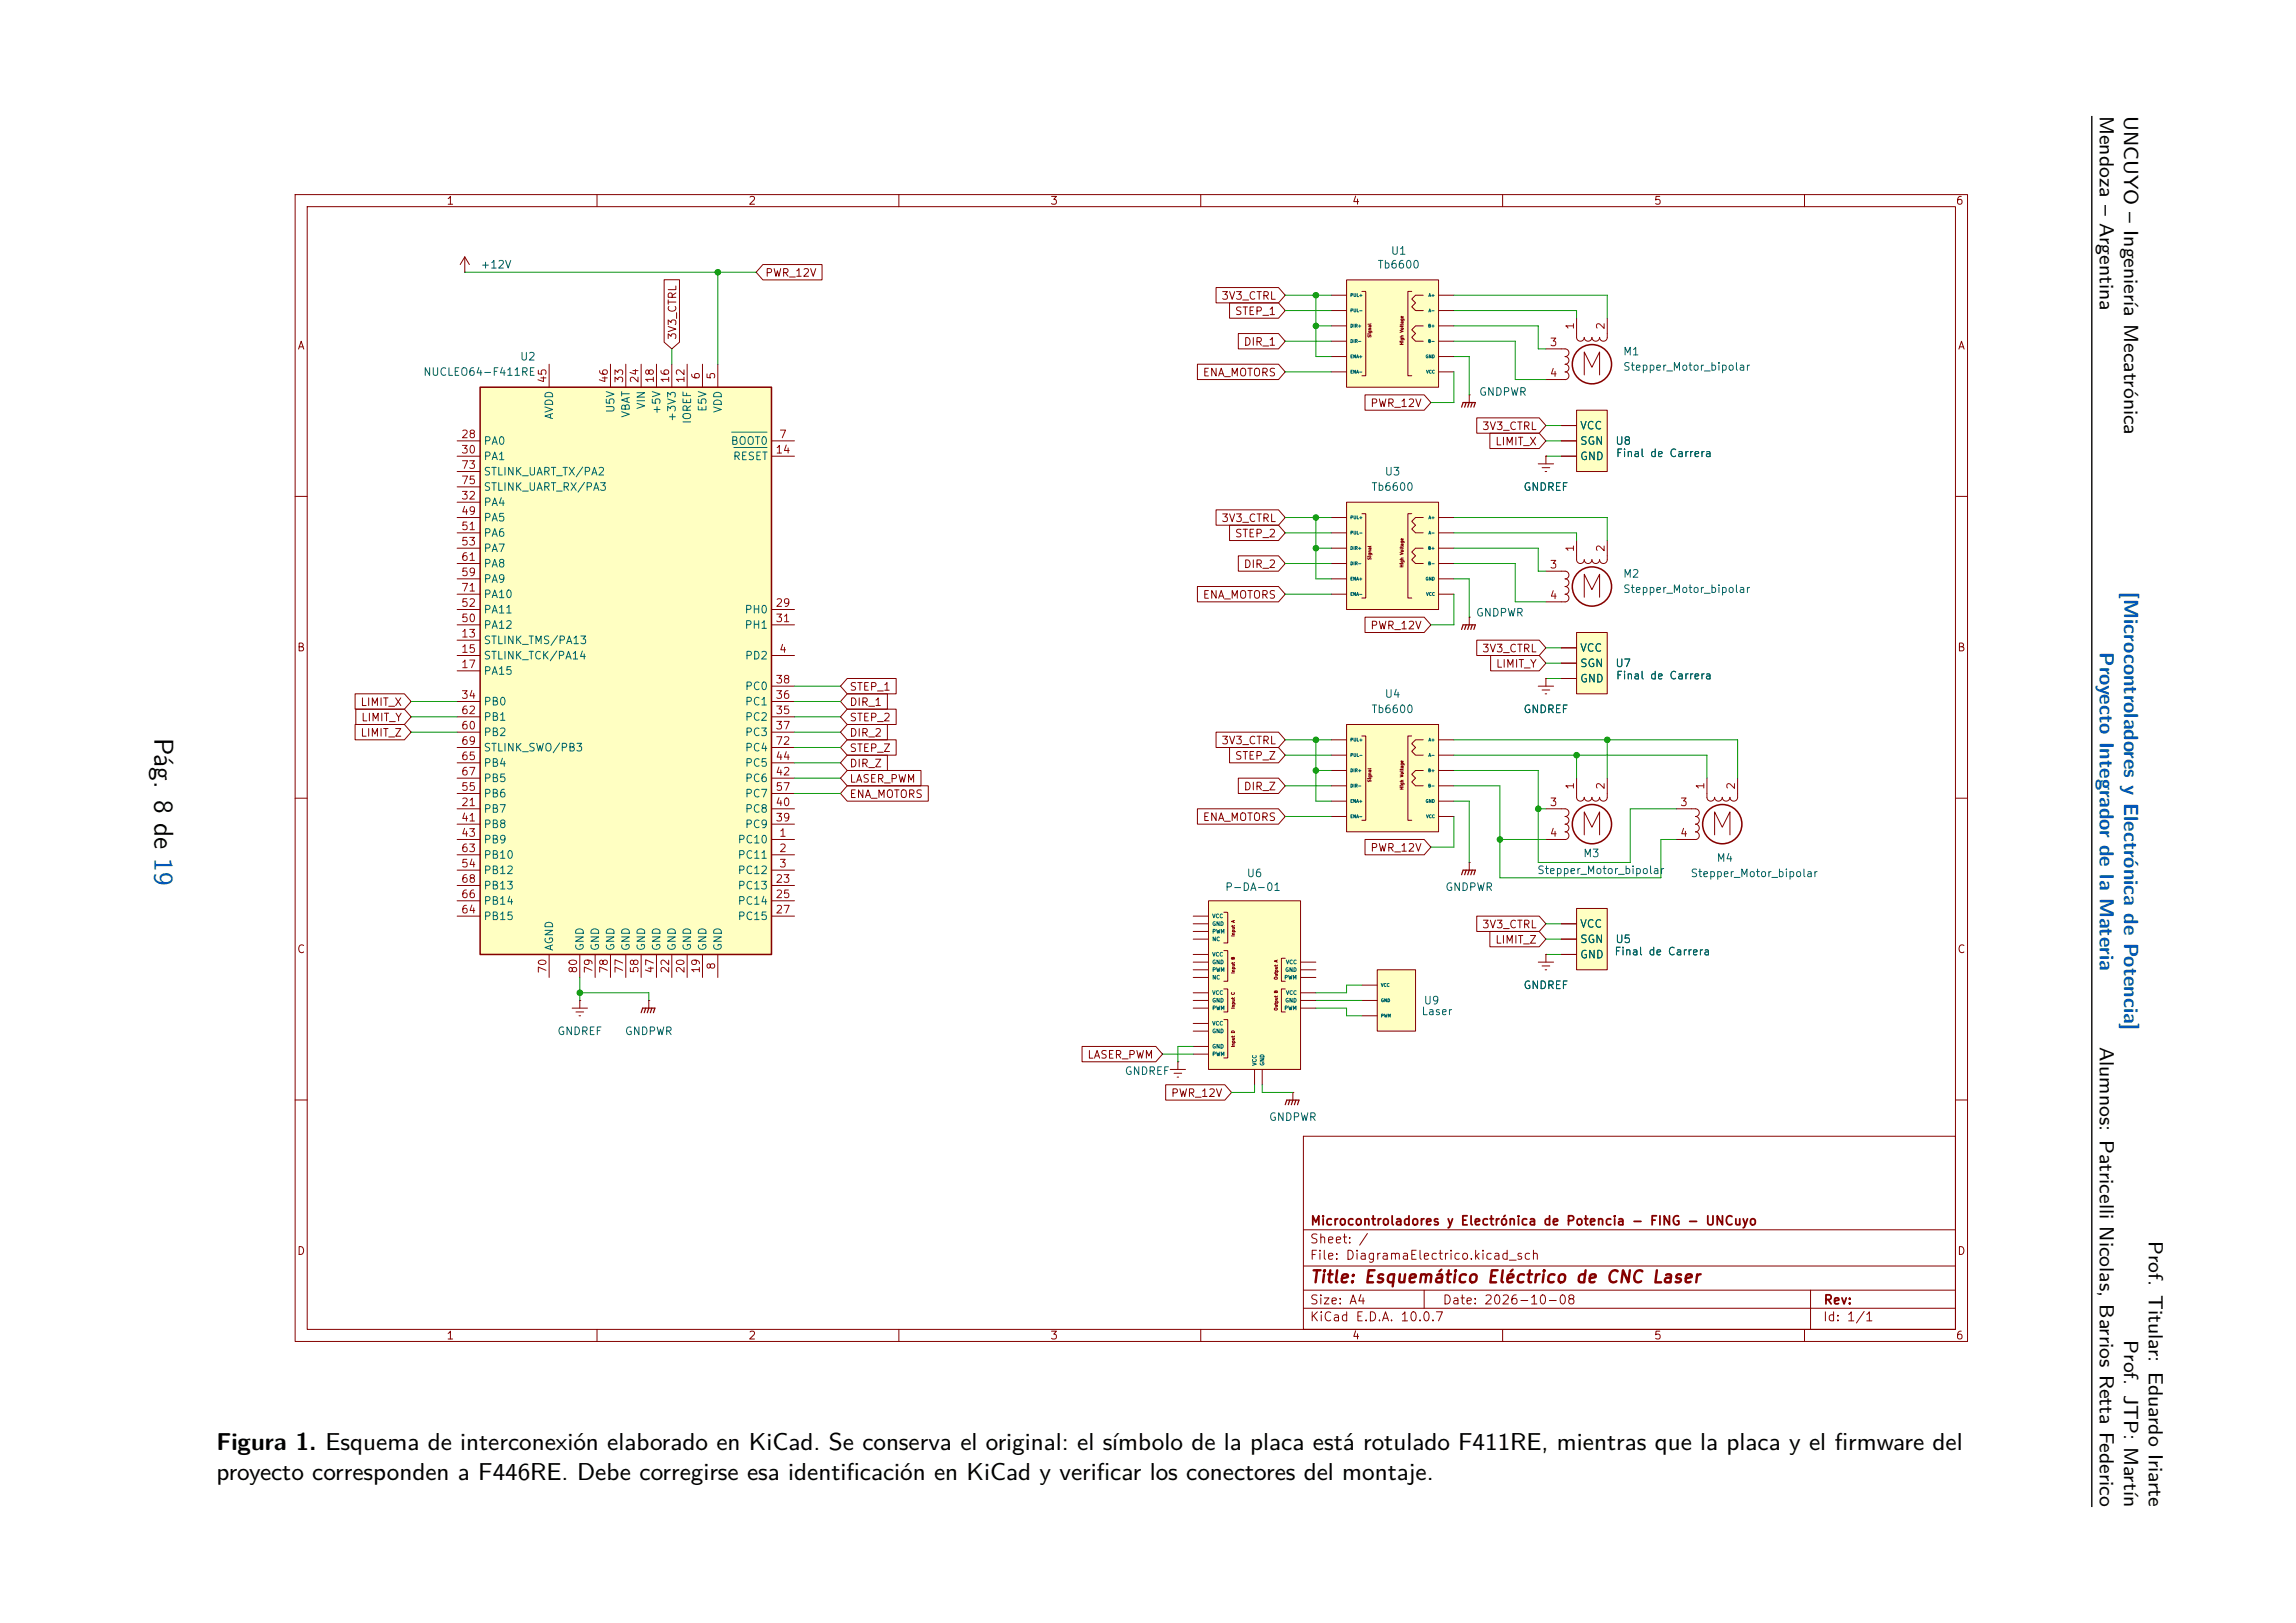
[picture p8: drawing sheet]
<svg xmlns="http://www.w3.org/2000/svg" width="297mm" height="210mm" viewBox="0 0 297 210" stroke-linecap="round" stroke-linejoin="round" font-family="sans-serif">
<defs><g id="words">
<text font-size="3.5" x="20" y="95.4" transform="rotate(90 20 95.4)">Pág. 8 de 19</text>
<g font-size="3.2">
<text x="28" y="187.6">Figura 1. Esquema de interconexión elaborado en KiCad. Se conserva el original: el símbolo de la placa está rotulado F411RE, mientras que la placa y el f</text>
<text x="28" y="191.5">proyecto corresponden a F446RE. Debe corregirse esa identif</text>
<text x="109.5" y="191.5">icación en KiCad y verif</text>
<text x="141.9" y="191.5">icar los conectores del montaje.</text>
<text x="237.3" y="187.6">irmware del</text>
</g>
<g font-size="2.6">
<text x="271.6" y="15" transform="rotate(90 271.6 15)">Mendoza – Argentina</text>
<text x="274.8" y="15" transform="rotate(90 274.8 15)">UNCUYO – Ingeniería Mecatrónica</text>
<text x="271.6" y="135.4" transform="rotate(90 271.6 135.4)">Alumnos: Patricelli Nicolas, Barrios Retta Federico</text>
<text x="277.9" y="160.6" transform="rotate(90 277.9 160.6)">Prof. Titular: Eduardo Iriarte</text>
<text x="274.8" y="173.4" transform="rotate(90 274.8 173.4)">Prof. JTP: Martín</text>
</g>
<g font-size="2.6" fill="#0055b8">
<text x="274.8" y="76.6" transform="rotate(90 274.8 76.6)">[Microcontroladores y Electrónica de Potencia]</text>
<text x="271.6" y="84.4" transform="rotate(90 271.6 84.4)">Proyecto Integrador de la Materia</text>
</g>
<text font-size="1.6" fill="#840000" x="169.4" y="166.4">Title: Esquemático Eléctrico de CNC Laser</text>
<g font-size="1.2" fill="#840000">
<text x="169.3" y="161.2">Sheet: /</text>
<text x="169.4" y="158.8">Microcontroladores y Electrónica de Potencia - FING - UNCuyo</text>
<text x="169.3" y="163.3">File: DiagramaElectrico.kicad_sch</text>
<text x="169.3" y="171.3">KiCad E.D.A. 10.0.7</text>
<text x="169.3" y="169.1">Size: A4</text>
<text x="186.5" y="169.1">Date: 2026-10-08</text>
<text x="235.7" y="171.3">Id: 1/1</text>
<text x="235.8" y="169.1">Rev:</text>
</g>
<g font-size="1" fill="#840000">
<text x="57.7" y="26.7">1</text>
<text x="96.7" y="26.7">2</text>
<text x="135.8" y="26.7">3</text>
<text x="174.8" y="26.7">4</text>
<text x="213.9" y="26.7">5</text>
<text x="252.9" y="26.7">6</text>
<text x="98.9" y="36">PWR_12V</text>
<text x="157.9" y="39">3V3_CTRL</text>
<text x="159.7" y="41">STEP_1</text>
<text x="38.4" y="45.5">A</text>
<text x="87.7" y="44" transform="rotate(-90 87.7 44)">3V3_CTRL</text>
<text x="160.8" y="45">DIR_1</text>
<text x="253.2" y="45.5">A</text>
<text x="155.5" y="48.9">ENA_MOTORS</text>
<text x="177.2" y="52.9">PWR_12V</text>
<text x="191.6" y="55.9">3V3_CTRL</text>
<text x="193.3" y="57.9">LIMIT_X</text>
<text x="157.9" y="67.8">3V3_CTRL</text>
<text x="159.7" y="69.8">STEP_2</text>
<text x="155.5" y="77.7">ENA_MOTORS</text>
<text x="160.8" y="73.7">DIR_2</text>
<text x="177.2" y="81.7">PWR_12V</text>
<text x="38.3" y="84.5">B</text>
<text x="109.8" y="89.6">STEP_1</text>
<text x="191.6" y="84.6">3V3_CTRL</text>
<text x="193.4" y="86.6">LIMIT_Y</text>
<text x="253.1" y="84.5">B</text>
<text x="46.5" y="95.6">LIMIT_Z</text>
<text x="46.5" y="91.6">LIMIT_X</text>
<text x="46.6" y="93.6">LIMIT_Y</text>
<text x="109.8" y="95.6">DIR_2</text>
<text x="109.8" y="91.6">DIR_1</text>
<text x="109.8" y="93.6">STEP_2</text>
<text x="109.8" y="99.5">DIR_Z</text>
<text x="109.8" y="97.5">STEP_Z</text>
<text x="109.8" y="101.5">LASER_PWM</text>
<text x="157.9" y="96.5">3V3_CTRL</text>
<text x="159.7" y="98.5">STEP_Z</text>
<text x="109.8" y="103.5">ENA_MOTORS</text>
<text x="155.5" y="106.5">ENA_MOTORS</text>
<text x="160.8" y="102.5">DIR_Z</text>
<text x="177.2" y="110.4">PWR_12V</text>
<text x="38.3" y="123.6">C</text>
<text x="191.6" y="120.4">3V3_CTRL</text>
<text x="193.3" y="122.3">LIMIT_Z</text>
<text x="253.1" y="123.6">C</text>
<text x="140.6" y="137.2">LASER_PWM</text>
<text x="151.4" y="142.2">PWR_12V</text>
<text x="38.3" y="162.6">D</text>
<text x="253.1" y="162.6">D</text>
<text x="57.7" y="173.6">1</text>
<text x="96.7" y="173.6">2</text>
<text x="135.8" y="173.6">3</text>
<text x="174.8" y="173.6">4</text>
<text x="213.9" y="173.6">5</text>
<text x="252.9" y="173.6">6</text>
</g>
<g font-size="1" fill="#006464">
<text x="62.1" y="35">+12V</text>
<text x="178.1" y="35">Tb6600</text>
<text x="179.8" y="33.2">U1</text>
<text x="67.2" y="46.9">U2</text>
<text x="209.9" y="46.2">M1</text>
<text x="54.7" y="48.9">NUCLEO64-F411RE</text>
<text x="79.7" y="53.5" transform="rotate(-90 79.7 53.5)">U5V</text>
<text x="83.7" y="53" transform="rotate(-90 83.7 53)">VIN</text>
<text x="85.7" y="53.7" transform="rotate(-90 85.7 53.7)">+5V</text>
<text x="91.6" y="53.4" transform="rotate(-90 91.6 53.4)">E5V</text>
<text x="93.6" y="53.5" transform="rotate(-90 93.6 53.5)">VDD</text>
<text x="191.2" y="51.4">GNDPWR</text>
<text x="209.9" y="48.2">Stepper_Motor_bipolar</text>
<text x="62.5" y="57.8">PA0</text>
<text x="62.5" y="59.8">PA1</text>
<text x="71.8" y="54.4" transform="rotate(-90 71.8 54.4)">AVDD</text>
<text x="81.7" y="54.1" transform="rotate(-90 81.7 54.1)">VBAT</text>
<text x="87.7" y="54.6" transform="rotate(-90 87.7 54.6)">+3V3</text>
<text x="89.6" y="54.9" transform="rotate(-90 89.6 54.9)">IOREF</text>
<text x="94.5" y="57.8">BOOT0</text>
<text x="94.7" y="59.8">RESET</text>
<text x="204.3" y="55.8">VCC</text>
<text x="204.3" y="57.8">SGN</text>
<text x="204.3" y="59.8">GND</text>
<text x="208.9" y="57.8">U8</text>
<text x="209" y="59.4">Final de Carrera</text>
<text x="62.5" y="65.7">PA4</text>
<text x="62.5" y="61.8">STLINK_UART_TX/PA2</text>
<text x="62.5" y="63.7">STLINK_UART_RX/PA3</text>
<text x="177.3" y="63.7">Tb6600</text>
<text x="179" y="61.8">U3</text>
<text x="197" y="63.7">GNDREF</text>
<text x="62.5" y="67.7">PA5</text>
<text x="62.5" y="69.7">PA6</text>
<text x="62.5" y="71.7">PA7</text>
<text x="62.5" y="75.6">PA9</text>
<text x="62.5" y="73.7">PA8</text>
<text x="62.5" y="77.6">PA10</text>
<text x="209.9" y="75">M2</text>
<text x="209.9" y="77">Stepper_Motor_bipolar</text>
<text x="62.5" y="83.6">STLINK_TMS/PA13</text>
<text x="62.5" y="81.6">PA12</text>
<text x="62.5" y="79.6">PA11</text>
<text x="96.2" y="79.6">PH0</text>
<text x="96.2" y="81.6">PH1</text>
<text x="190.9" y="80">GNDPWR</text>
<text x="62.5" y="85.6">STLINK_TCK/PA14</text>
<text x="62.5" y="87.6">PA15</text>
<text x="96.3" y="85.6">PD2</text>
<text x="96.3" y="89.5">PC0</text>
<text x="204.3" y="84.6">VCC</text>
<text x="204.3" y="86.6">SGN</text>
<text x="204.3" y="88.5">GND</text>
<text x="208.9" y="86.6">U7</text>
<text x="209" y="88.1">Final de Carrera</text>
<text x="62.5" y="91.5">PB0</text>
<text x="62.5" y="95.5">PB2</text>
<text x="62.5" y="93.5">PB1</text>
<text x="96.3" y="93.5">PC2</text>
<text x="96.3" y="91.5">PC1</text>
<text x="96.3" y="95.5">PC3</text>
<text x="177.3" y="92.5">Tb6600</text>
<text x="179" y="90.5">U4</text>
<text x="197" y="92.5">GNDREF</text>
<text x="62.5" y="99.5">PB4</text>
<text x="62.5" y="101.4">PB5</text>
<text x="62.5" y="97.5">STLINK_SWO/PB3</text>
<text x="96.3" y="101.4">PC6</text>
<text x="96.3" y="99.5">PC5</text>
<text x="96.3" y="97.5">PC4</text>
<text x="62.5" y="105.4">PB7</text>
<text x="62.5" y="107.4">PB8</text>
<text x="62.5" y="103.4">PB6</text>
<text x="96.3" y="107.4">PC9</text>
<text x="96.3" y="105.4">PC8</text>
<text x="96.3" y="103.4">PC7</text>
<text x="62.5" y="109.4">PB9</text>
<text x="62.5" y="113.3">PB12</text>
<text x="62.5" y="111.4">PB10</text>
<text x="95.3" y="109.4">PC10</text>
<text x="95.3" y="111.4">PC11</text>
<text x="95.3" y="113.3">PC12</text>
<text x="161.2" y="113.7">U6</text>
<text x="198.8" y="113.3">Stepper_Motor_bipolar</text>
<text x="204.7" y="111.2">M3</text>
<text x="218.6" y="113.7">Stepper_Motor_bipolar</text>
<text x="222" y="111.8">M4</text>
<text x="62.5" y="119.3">PB15</text>
<text x="62.5" y="117.3">PB14</text>
<text x="62.5" y="115.3">PB13</text>
<text x="95.3" y="115.3">PC13</text>
<text x="95.3" y="117.3">PC14</text>
<text x="95.3" y="119.3">PC15</text>
<text x="158.4" y="115.5">P-DA-01</text>
<text x="186.9" y="115.5">GNDPWR</text>
<text x="71.8" y="123.1" transform="rotate(-90 71.8 123.1)">AGND</text>
<text x="75.8" y="123.1" transform="rotate(-90 75.8 123.1)">GND</text>
<text x="77.7" y="123.1" transform="rotate(-90 77.7 123.1)">GND</text>
<text x="79.7" y="123.1" transform="rotate(-90 79.7 123.1)">GND</text>
<text x="81.7" y="123.1" transform="rotate(-90 81.7 123.1)">GND</text>
<text x="83.7" y="123.1" transform="rotate(-90 83.7 123.1)">GND</text>
<text x="85.7" y="123.1" transform="rotate(-90 85.7 123.1)">GND</text>
<text x="87.7" y="123.1" transform="rotate(-90 87.7 123.1)">GND</text>
<text x="89.6" y="123.1" transform="rotate(-90 89.6 123.1)">GND</text>
<text x="91.6" y="123.1" transform="rotate(-90 91.6 123.1)">GND</text>
<text x="93.6" y="123.1" transform="rotate(-90 93.6 123.1)">GND</text>
<text x="204.3" y="120.3">VCC</text>
<text x="204.3" y="122.3">SGN</text>
<text x="204.3" y="124.3">GND</text>
<text x="208.8" y="123.9">Final de Carrera</text>
<text x="208.9" y="122.3">U5</text>
<text x="183.8" y="131.6">Laser</text>
<text x="184.1" y="130.2">U9</text>
<text x="197" y="128.2">GNDREF</text>
<text x="72" y="134.2">GNDREF</text>
<text x="80.8" y="134.2">GNDPWR</text>
<text x="145.4" y="139.3">GNDREF</text>
<text x="164.1" y="145.3">GNDPWR</text>
</g>
<g font-size="1" fill="#a90000">
<text x="200.4" y="45">3</text>
<text x="203.8" y="42.7" transform="rotate(-90 203.8 42.7)">1</text>
<text x="207.8" y="42.7" transform="rotate(-90 207.8 42.7)">2</text>
<text x="70.9" y="49.7" transform="rotate(-90 70.9 49.7)">45</text>
<text x="78.9" y="49.7" transform="rotate(-90 78.9 49.7)">46</text>
<text x="80.8" y="49.7" transform="rotate(-90 80.8 49.7)">33</text>
<text x="82.8" y="49.7" transform="rotate(-90 82.8 49.7)">24</text>
<text x="84.8" y="49.7" transform="rotate(-90 84.8 49.7)">18</text>
<text x="86.8" y="49.7" transform="rotate(-90 86.8 49.7)">16</text>
<text x="88.8" y="49.7" transform="rotate(-90 88.8 49.7)">12</text>
<text x="90.8" y="49.2" transform="rotate(-90 90.8 49.2)">6</text>
<text x="92.7" y="49.2" transform="rotate(-90 92.7 49.2)">5</text>
<text x="200.4" y="49">4</text>
<text x="59.6" y="56.9">28</text>
<text x="59.6" y="58.9">30</text>
<text x="100.2" y="58.9">14</text>
<text x="100.7" y="56.9">7</text>
<text x="59.6" y="64.9">32</text>
<text x="59.6" y="60.9">73</text>
<text x="59.6" y="62.9">75</text>
<text x="59.6" y="66.9">49</text>
<text x="59.6" y="68.8">51</text>
<text x="59.6" y="70.8">53</text>
<text x="203.8" y="71.5" transform="rotate(-90 203.8 71.5)">1</text>
<text x="207.8" y="71.5" transform="rotate(-90 207.8 71.5)">2</text>
<text x="59.6" y="74.8">59</text>
<text x="59.6" y="72.8">61</text>
<text x="59.6" y="76.8">71</text>
<text x="200.4" y="73.8">3</text>
<text x="200.4" y="77.8">4</text>
<text x="59.6" y="82.7">13</text>
<text x="59.6" y="80.7">50</text>
<text x="59.6" y="78.8">52</text>
<text x="100.2" y="78.8">29</text>
<text x="100.2" y="80.7">31</text>
<text x="59.6" y="84.7">15</text>
<text x="59.6" y="86.7">17</text>
<text x="100.2" y="88.7">38</text>
<text x="100.7" y="84.7">4</text>
<text x="59.6" y="90.7">34</text>
<text x="59.6" y="94.6">60</text>
<text x="59.6" y="92.6">62</text>
<text x="100.2" y="92.6">35</text>
<text x="100.2" y="90.7">36</text>
<text x="100.2" y="94.6">37</text>
<text x="59.6" y="98.6">65</text>
<text x="59.6" y="100.6">67</text>
<text x="59.6" y="96.6">69</text>
<text x="100.2" y="100.6">42</text>
<text x="100.2" y="98.6">44</text>
<text x="100.2" y="96.6">72</text>
<text x="59.6" y="104.5">21</text>
<text x="59.6" y="106.5">41</text>
<text x="59.6" y="102.6">55</text>
<text x="100.2" y="106.5">39</text>
<text x="100.2" y="104.5">40</text>
<text x="100.2" y="102.6">57</text>
<text x="200.4" y="104.5">3</text>
<text x="203.8" y="102.2" transform="rotate(-90 203.8 102.2)">1</text>
<text x="207.8" y="102.2" transform="rotate(-90 207.8 102.2)">2</text>
<text x="217.3" y="104.5">3</text>
<text x="220.7" y="102.2" transform="rotate(-90 220.7 102.2)">1</text>
<text x="224.7" y="102.2" transform="rotate(-90 224.7 102.2)">2</text>
<text x="59.6" y="108.5">43</text>
<text x="59.6" y="112.5">54</text>
<text x="59.6" y="110.5">63</text>
<text x="100.7" y="108.5">1</text>
<text x="100.7" y="110.5">2</text>
<text x="100.7" y="112.5">3</text>
<text x="200.4" y="108.5">4</text>
<text x="217.3" y="108.5">4</text>
<text x="59.6" y="118.4">64</text>
<text x="59.6" y="116.4">66</text>
<text x="59.6" y="114.5">68</text>
<text x="100.2" y="114.5">23</text>
<text x="100.2" y="116.4">25</text>
<text x="100.2" y="118.4">27</text>
<text x="92.7" y="125.6" transform="rotate(-90 92.7 125.6)">8</text>
<text x="70.9" y="126" transform="rotate(-90 70.9 126)">70</text>
<text x="74.9" y="126" transform="rotate(-90 74.9 126)">80</text>
<text x="76.9" y="126" transform="rotate(-90 76.9 126)">79</text>
<text x="78.9" y="126" transform="rotate(-90 78.9 126)">78</text>
<text x="80.8" y="126" transform="rotate(-90 80.8 126)">77</text>
<text x="82.8" y="126" transform="rotate(-90 82.8 126)">58</text>
<text x="84.8" y="126" transform="rotate(-90 84.8 126)">47</text>
<text x="86.8" y="126" transform="rotate(-90 86.8 126)">22</text>
<text x="88.8" y="126" transform="rotate(-90 88.8 126)">20</text>
<text x="90.8" y="126" transform="rotate(-90 90.8 126)">19</text>
</g>
<g font-size=".5" fill="#006464">
<text x="156.8" y="118.9">VCC</text>
<text x="156.8" y="119.9">GND</text>
<text x="156.8" y="120.9">PWM</text>
<text x="156.8" y="121.9">NC</text>
<text x="156.8" y="123.9">VCC</text>
<text x="156.8" y="124.9">GND</text>
<text x="156.8" y="125.9">PWM</text>
<text x="166.2" y="125.9">GND</text>
<text x="166.3" y="124.9">VCC</text>
<text x="156.8" y="126.8">NC</text>
<text x="156.8" y="128.8">VCC</text>
<text x="156.8" y="129.8">GND</text>
<text x="156.8" y="130.8">PWM</text>
<text x="166.1" y="126.8">PWM</text>
<text x="166.1" y="130.8">PWM</text>
<text x="166.2" y="129.8">GND</text>
<text x="166.3" y="128.8">VCC</text>
<text x="156.8" y="132.8">VCC</text>
<text x="156.8" y="133.8">GND</text>
<text x="156.8" y="135.8">GND</text>
<text x="156.8" y="136.8">PWM</text>
<text x="162.7" y="137.9" transform="rotate(-90 162.7 137.9)">VCC</text>
<text x="163.6" y="137.9" transform="rotate(-90 163.6 137.9)">GND</text>
</g>
<g font-size=".4" fill="#006464">
<text x="174.6" y="38.5">PUL+</text>
<text x="174.6" y="40.5">PUL-</text>
<text x="184.7" y="38.5">A+</text>
<text x="184.7" y="40.5">A-</text>
<text x="174.6" y="42.5">DIR+</text>
<text x="174.6" y="44.4">DIR-</text>
<text x="174.6" y="46.4">ENA+</text>
<text x="184.4" y="46.4">GND</text>
<text x="184.7" y="42.5">B+</text>
<text x="184.7" y="44.4">B-</text>
<text x="174.6" y="48.4">ENA-</text>
<text x="184.4" y="48.4">VCC</text>
<text x="174.6" y="67.3">PUL+</text>
<text x="174.6" y="69.2">PUL-</text>
<text x="174.6" y="71.2">DIR+</text>
<text x="184.7" y="71.2">B+</text>
<text x="184.7" y="67.3">A+</text>
<text x="184.7" y="69.2">A-</text>
<text x="174.6" y="73.2">DIR-</text>
<text x="174.6" y="75.2">ENA+</text>
<text x="174.6" y="77.2">ENA-</text>
<text x="184.4" y="75.2">GND</text>
<text x="184.4" y="77.2">VCC</text>
<text x="184.7" y="73.2">B-</text>
<text x="174.6" y="96">PUL+</text>
<text x="174.6" y="98">PUL-</text>
<text x="174.6" y="100">DIR+</text>
<text x="174.6" y="102">DIR-</text>
<text x="184.7" y="100">B+</text>
<text x="184.7" y="102">B-</text>
<text x="184.7" y="96">A+</text>
<text x="184.7" y="98">A-</text>
<text x="174.6" y="104">ENA+</text>
<text x="174.6" y="105.9">ENA-</text>
<text x="184.4" y="104">GND</text>
<text x="184.4" y="105.9">VCC</text>
<text x="178.6" y="127.8">VCC</text>
<text x="178.6" y="129.7">GND</text>
<text x="178.6" y="131.7">PWM</text>
</g>
<g font-size=".4" fill="#840000">
<text x="177.5" y="43.7" transform="rotate(-90 177.5 43.7)">Signal</text>
<text x="181.6" y="44.7" transform="rotate(-90 181.6 44.7)">High Voltage</text>
<text x="177.5" y="72.5" transform="rotate(-90 177.5 72.5)">Signal</text>
<text x="181.6" y="73.5" transform="rotate(-90 181.6 73.5)">High Voltage</text>
<text x="177.5" y="101.3" transform="rotate(-90 177.5 101.3)">Signal</text>
<text x="181.6" y="102.2" transform="rotate(-90 181.6 102.2)">High Voltage</text>
<text x="159.8" y="121.2" transform="rotate(-90 159.8 121.2)">Input A</text>
<text x="159.8" y="130.6" transform="rotate(-90 159.8 130.6)">Input C</text>
<text x="159.8" y="126" transform="rotate(-90 159.8 126)">Input B</text>
<text x="165.4" y="130.8" transform="rotate(-90 165.4 130.8)">Output B</text>
<text x="165.4" y="126.8" transform="rotate(-90 165.4 126.8)">Output A</text>
<text x="159.8" y="135.5" transform="rotate(-90 159.8 135.5)">Input D</text>
</g>
</g></defs>
<path d="M270.6 15v180" fill="none" stroke="#000" stroke-width=".18"/>
<g fill="none" stroke="#840000" stroke-width=".13">
<path d="M38.2 25.2h216.3v148.4h-216.3zM39.7 26.7h213.2v145.3h-213.2zM77.2 25.2v1.5M116.3 25.2v1.5M155.3 25.2v1.5M194.4 25.2v1.5M233.4 25.2v1.5M38.2 64.2h1.5M252.9 64.2h1.6M38.2 103.3h1.5M252.9 103.3h1.6M38.2 142.3h1.5"/>
<path d="M168.6 147h84.3v25h-84.3zM168.6 159.1h84.3M252.9 142.3h1.6M77.2 172v1.6M116.3 172v1.6M155.3 172v1.6M168.6 169.3h84.3M168.6 166.9h84.3M168.6 163.8h84.3M184.2 166.9v2.4M194.4 172v1.6M233.4 172v1.6"/>
<path d="M234.2 166.9v5.1"/>
</g>
<path d="M174.2 65h11.9v13.9h-11.9z" fill="#ffffc2"/>
<g fill="none" stroke="#840000" stroke-width=".13">
<path d="M60.1 35.2h.1M60.1 33.2l-.6 1M60.1 33.2l.6 1M60.1 33.2v2M172.2 67h2M172.2 68.9h2M172.2 70.9h2M172.2 72.9h2M172.2 74.9h2M172.2 76.9h2M174.2 65h11.9v13.9h-11.9zM176.2 66.5h.5v10.9h-.5"/>
<path d="M182.6 66.5h-.5v10.9h.5M184.1 67h-1l-.5 .5 .5 .5-.5 .5 .5 .4h1M184.1 70.9h-1l-.5 .5 .5 .5-.5 .5 .5 .5h1M186.1 67h2M186.1 68.9h2M186.1 70.9h2M186.1 72.9h2M186.1 74.9h2M186.1 76.9h2M199 88.8h2M199.5 89.3h1M199.9 89.8h.2"/>
<path d="M200 87.8h.1M200 87.8v1"/>
</g>
<path d="M203.9 81.8h4v8h-4z" fill="#ffffc2"/>
<path d="M190.1 79.9h.1M190.1 79.9v.9M200 73.9h2.5a.5 .5 0 0 1 .4 .5 .5 .5 0 0 1-.4 .5 .5 .5 0 0 1 .4 .5 .5 .5 0 0 1-.4 .5 .5 .5 0 0 1 .4 .5 .5 .5 0 0 1-.4 .5M202.5 76.9a.5 .5 0 0 1 .4 .5 .5 .5 0 0 1-.4 .5h-2.5M203.9 69.9v2.5a.5 .5 0 0 0 .5 .5 .5 .5 0 0 0 .5-.5 .5 .5 0 0 0 .5 .5 .5 .5 0 0 0 .5-.5 .5 .5 0 0 0 .5 .5 .5 .5 0 0 0 .5-.5 .5 .5 0 0 0 .5 .5 .5 .5 0 0 0 .5-.5v-2.5M204.9 77.3v-3l1 2 1-2v3M202 83.8h1.9M202 85.8h1.9M202 87.8h1.9M203.9 81.8h4v8h-4zM190.1 111.6h.1M190.1 111.6v1" fill="none" stroke="#840000" stroke-width=".13"/>
<path d="M189.1 81.4l.2-.6h1.5l-.2 .6M189.7 80.8l-.2 .6M190.1 80.8l-.2 .6M190.5 80.8l-.2 .6M189.1 113.2l.2-.6h1.5l-.2 .6M189.7 112.6l-.2 .6M190.1 112.6l-.2 .6M190.5 112.6l-.2 .6" fill="none" stroke="#840000" stroke-width=".16"/>
<circle cx="205.9" cy="75.9" r="2.54" fill="none" stroke="#840000" stroke-width=".2"/>
<path d="M203.9 117.5h4v8h-4z" fill="#ffffc2"/>
<g fill="none" stroke="#840000" stroke-width=".13">
<path d="M200 104.7h2.5a.5 .5 0 0 1 .4 .5 .5 .5 0 0 1-.4 .5 .5 .5 0 0 1 .4 .4 .5 .5 0 0 1-.4 .5M202 119.5h1.9M202.5 106.6a.5 .5 0 0 1 .4 .5 .5 .5 0 0 1-.4 .5 .5 .5 0 0 1 .4 .5 .5 .5 0 0 1-.4 .5h-2.5M203.9 117.5h4v8h-4zM203.9 100.7v2.5a.5 .5 0 0 0 .5 .5 .5 .5 0 0 0 .5-.5 .5 .5 0 0 0 .5 .5 .5 .5 0 0 0 .5-.5 .5 .5 0 0 0 .5 .5 .5 .5 0 0 0 .5-.5 .5 .5 0 0 0 .5 .5 .5 .5 0 0 0 .5-.5v-2.5M204.9 108v-3l1 2 1-2v3M199 124.5h2M199.5 125h1M199.9 125.5h.2M200 123.5h.1M200 123.5v1M202 121.5h1.9"/>
<path d="M202 123.5h1.9"/>
</g>
<circle cx="205.9" cy="106.6" r="2.54" fill="none" stroke="#840000" stroke-width=".2"/>
<path d="M178.2 125.5h4.9v7.9h-4.9z" fill="#ffffc2"/>
<path d="M176.2 127.5h2M176.2 129.4h2M176.2 131.4h2M178.2 125.5h4.9v7.9h-4.9z" fill="none" stroke="#840000" stroke-width=".13"/>
<path d="M174.2 93.7h11.9v13.9h-11.9z" fill="#ffffc2"/>
<g fill="none" stroke="#840000" stroke-width=".13">
<path d="M172.2 95.7h2M172.2 97.7h2M172.2 99.7h2M174.2 93.7h11.9v13.9h-11.9zM176.2 95.2h.5v10.9h-.5M182.6 95.2h-.5v10.9h.5M184.1 95.7h-1l-.5 .5 .5 .5-.5 .5 .5 .5h1M184.1 99.7h-1l-.5 .5 .5 .5-.5 .5 .5 .5h1M186.1 95.7h2M186.1 97.7h2M186.1 99.7h2M172.2 101.7h2"/>
<path d="M172.2 103.7h2M172.2 105.6h2M186.1 101.7h2M186.1 103.7h2M186.1 105.6h2"/>
</g>
<path d="M174.2 36.2h11.9v13.9h-11.9z" fill="#ffffc2"/>
<g fill="none" stroke="#840000" stroke-width=".13">
<path d="M172.2 38.2h2M174.2 36.2h11.9v13.9h-11.9zM176.2 37.7h.5v10.9h-.5M182.6 37.7h-.5v10.9h.5M184.1 38.2h-1l-.5 .5 .5 .5-.5 .5 .5 .5h1M186.1 38.2h2M172.2 40.2h2M172.2 42.2h2M172.2 44.2h2M172.2 46.1h2M172.2 48.1h2M184.1 42.2h-1l-.5 .5 .5 .5-.5 .5 .5 .5h1"/>
<path d="M186.1 40.2h2M186.1 42.2h2M186.1 44.2h2M186.1 46.1h2M186.1 48.1h2M190.1 51.1h.1M190.1 51.1v1M167.2 141.4h.1M167.2 141.4v.9"/>
</g>
<path d="M189.1 52.7l.2-.6h1.5l-.2 .6M189.7 52.1l-.2 .6M190.1 52.1l-.2 .6M190.5 52.1l-.2 .6M166.2 142.9l.2-.6h1.6l-.2 .6M166.8 142.3l-.2 .6M167.2 142.3l-.2 .6M167.6 142.3l-.2 .6" fill="none" stroke="#840000" stroke-width=".16"/>
<path d="M156.3 116.6h11.9v21.8h-11.9z" fill="#ffffc2"/>
<g fill="none" stroke="#840000" stroke-width=".13">
<path d="M154.3 118.5h2M154.3 119.5h2M156.3 116.6h11.9v21.8h-11.9zM158.3 118h.5v4h-.5M154.3 120.5h2M154.3 121.5h2M154.3 123.5h2M154.3 124.5h2M154.3 125.5h2M154.3 126.5h2M154.3 128.5h2M154.3 129.4h2"/>
<path d="M154.3 130.4h2M154.3 132.4h2M154.3 133.4h2M154.3 135.4h2M154.3 136.4h2M158.3 123h.5v4h-.5M158.3 128h.5v2.9h-.5M158.3 131.9h.5v5h-.5M162.3 138.4v2M163.3 138.4v2M166.2 124h-.4v3h.4M166.2 128h-.4v2.9h.4"/>
<path d="M168.2 124.5h2M168.2 125.5h2M168.2 126.5h2M168.2 128.5h2M168.2 129.4h2M168.2 130.4h2"/>
</g>
<path d="M62.1 50.1h37.7v73.4h-37.7z" fill="#ffffc2"/>
<g fill="none" stroke="#840000" stroke-width=".2">
<path d="M62.1 50.1h37.7v73.4h-37.7z"/>
<circle cx="205.9" cy="47.1" r="2.54"/>
</g>
<g fill="none" stroke="#840000" stroke-width=".13">
<path d="M59.1 57h3M59.1 59h3M71 47.1v3M79 47.1v3M81 47.1v3M82.9 47.1v3M84.9 47.1v3M86.9 47.1v3M88.9 47.1v3M90.9 47.1v3M92.9 47.1v3M99.8 57h3"/>
<path d="M99.8 59h3M200 45.1h2.5a.5 .5 0 0 1 .4 .5 .5 .5 0 0 1-.4 .5 .5 .5 0 0 1 .4 .5 .5 .5 0 0 1-.4 .5 .5 .5 0 0 1 .4 .5 .5 .5 0 0 1-.4 .5 .5 .5 0 0 1 .4 .5 .5 .5 0 0 1-.4 .5h-2.5M203.9 41.2v2.5a.5 .5 0 0 0 .5 .4 .5 .5 0 0 0 .5-.4 .5 .5 0 0 0 .5 .4 .5 .5 0 0 0 .5-.4 .5 .5 0 0 0 .5 .4 .5 .5 0 0 0 .5-.4 .5 .5 0 0 0 .5 .4 .5 .5 0 0 0 .5-.4v-2.5M204.9 48.5v-3l1 2 1-2v3M59.1 78.9h3M59.1 65h3M59.1 67h3M59.1 68.9h3M59.1 70.9h3M59.1 74.9h3M59.1 72.9h3M59.1 76.9h3"/>
<path d="M59.1 61h3M59.1 63h3M99.8 78.9h3M59.1 84.8h3M59.1 82.8h3M59.1 86.8h3M59.1 80.8h3M59.1 90.8h3M59.1 92.8h3M59.1 94.7h3M59.1 98.7h3M59.1 96.7h3"/>
<path d="M99.8 84.8h3M99.8 80.8h3M99.8 90.8h3M99.8 92.8h3M99.8 94.7h3M99.8 88.8h3M99.8 98.7h3M99.8 96.7h3M59.1 108.6h3M59.1 110.6h3M59.1 112.6h3M59.1 104.7h3"/>
<path d="M59.1 114.6h3M59.1 116.6h3M59.1 118.5h3M59.1 106.6h3M59.1 100.7h3M59.1 102.7h3M99.8 108.6h3M99.8 110.6h3M99.8 112.6h3M99.8 104.7h3M99.8 114.6h3M99.8 116.6h3"/>
<path d="M99.8 118.5h3M99.8 106.6h3M99.8 100.7h3M99.8 102.7h3M71 123.5v3M75 123.5v3M77 123.5v3M79 123.5v3M81 123.5v3M82.9 123.5v3M84.9 123.5v3M86.9 123.5v3"/>
<path d="M88.9 123.5v3M90.9 123.5v3M92.9 123.5v3"/>
</g>
<path d="M94.7 55.9h4.5M94.9 57.9h4.3" fill="none" stroke="#006464" stroke-width=".13"/>
<path d="M203.9 53.1h4v7.9h-4z" fill="#ffffc2"/>
<g fill="none" stroke="#840000" stroke-width=".13">
<path d="M85.9 36.2h2v8.1l-1 .8-1-.8zM98.7 34.2h7.6v2h-7.6l-.9-1zM157.3 37.2h8.1l.8 1-.8 1h-8.1zM159.1 39.2h6.3l.8 1-.8 1h-6.3zM154.9 47.1h10.5l.8 1-.8 1h-10.5zM160.2 43.2h5.2l.8 1-.8 .9h-5.2zM176.6 51.1h7.6l.9 1-.9 1h-7.6zM191 54.1h8.1l.9 1-.9 1h-8.1zM192.7 56.1h6.4l.9 .9-.9 1h-6.4zM200 59h.1M200 59v1M202 55.1h1.9"/>
<path d="M202 57h1.9M202 59h1.9M203.9 53.1h4v7.9h-4zM154.9 75.9h10.5l.8 1-.8 1h-10.5zM157.3 66h8.1l.8 1-.8 1h-8.1zM159.1 68h6.3l.8 .9-.8 1h-6.3zM160.2 71.9h5.2l.8 1-.8 1h-5.2zM176.6 79.9h7.6l.9 .9-.9 1h-7.6zM199 60h2M199.5 60.5h1M199.9 61h.2M45.9 93.7h6.4l.9 1-.9 1h-6.4z"/>
<path d="M45.9 89.8h6.4l.9 1-.9 1h-6.4zM46 91.8h6.3l.9 1-.9 .9h-6.3zM109.6 97.7h5.2v2h-5.2l-.9-1zM109.6 93.7h5.2v2h-5.2l-.9-1zM109.6 89.8h5.2v2h-5.2l-.9-1zM109.6 95.7h6.3v2h-6.3l-.9-1zM109.6 91.8h6.3v1.9h-6.3l-.9-.9zM109.6 87.8h6.3v2h-6.3l-.9-1zM109.6 99.7h9.5v2h-9.5l-.9-1zM157.3 94.7h8.1l.8 1-.8 1h-8.1zM159.1 96.7h6.3l.8 1-.8 1h-6.3zM191 82.8h8.1l.9 1-.9 1h-8.1z"/>
<path d="M192.8 84.8h6.3l.9 1-.9 1h-6.3zM200 87.8h.1M202 83.8h1.9M202 85.8h1.9M202 87.8h1.9M109.6 101.7h10.5v2h-10.5l-.9-1zM154.9 104.7h10.5l.8 .9-.8 1h-10.5zM160.2 100.7h5.2l.8 1-.8 1h-5.2zM176.6 108.6h7.6l.9 1-.9 1h-7.6zM191 118.5h8.1l.9 1-.9 1h-8.1zM202 119.5h1.9M216.8 104.7h2.5a.5 .5 0 0 1 .5 .5 .5 .5 0 0 1-.5 .5 .5 .5 0 0 1 .5 .4 .5 .5 0 0 1-.5 .5"/>
<path d="M219.3 106.6a.5 .5 0 0 1 .5 .5 .5 .5 0 0 1-.5 .5 .5 .5 0 0 1 .5 .5 .5 .5 0 0 1-.5 .5h-2.5M220.8 100.7v2.5a.5 .5 0 0 0 .5 .5 .5 .5 0 0 0 .5-.5 .5 .5 0 0 0 .5 .5 .5 .5 0 0 0 .5-.5 .5 .5 0 0 0 .5 .5 .5 .5 0 0 0 .5-.5 .5 .5 0 0 0 .5 .5 .5 .5 0 0 0 .5-.5v-2.5M221.8 108v-3l1 2 1-2v3M74 130.4h2M74.5 130.9h1M74.9 131.4h.2M75 129.4h.1M75 129.4v1M83.9 129.4h.1M83.9 129.4v1M140 135.4h9.5l.9 1-.9 1h-9.5zM151.4 138.4h2"/>
<path d="M151.9 138.9h1M152.3 139.4h.2M152.4 137.4h.1M152.4 137.4v1M192.7 120.5h6.4l.9 1-.9 1h-6.4zM200 123.5h.1M202 121.5h1.9M202 123.5h1.9M150.8 140.4h7.6l.9 1-.9 .9h-7.6z"/>
</g>
<path d="M82.9 131l.2-.6h1.6l-.2 .6M83.5 130.4l-.2 .6M83.9 130.4l-.2 .6M84.3 130.4l-.2 .6" fill="none" stroke="#840000" stroke-width=".16"/>
<circle cx="222.8" cy="106.6" r="2.54" fill="none" stroke="#840000" stroke-width=".2"/>
<g fill="none" stroke="#009600" stroke-width=".13">
<path d="M60.1 35.2h37.7M92.9 35.2v11.9M166.2 38.2h6M170.2 38.2v7.9h2M188.1 38.2h19.8v3M86.9 45.1v2M166.2 48.1h6M166.2 40.2h6M166.2 44.2h6M170.2 42.2h2M188.1 46.1h2v5M188.1 40.2h15.8v1"/>
<path d="M188.1 44.2h7.9v4.9h4M188.1 42.2h10.9v2.9h1M188.1 48.1v4h-3M200 55.1h2M200 59h2M200 57h2M166.2 67h6M166.2 68.9h6M166.2 72.9h6M166.2 76.9h6M170.2 67v7.9h2M170.2 70.9h2"/>
<path d="M188.1 67h19.8v2.9M188.1 68.9h15.8v1M188.1 72.9h7.9v5h4M188.1 70.9h10.9v3h1M188.1 76.9v3.9h-3M188.1 74.9h2v5M53.2 94.7h5.9M53.2 92.8h5.9M53.2 90.8h5.9M102.8 96.7h5.9M102.8 94.7h5.9M102.8 92.8h5.9"/>
<path d="M102.8 90.8h5.9M102.8 88.8h5.9M102.8 98.7h5.9M166.2 97.7h6M166.2 95.7h6M170.2 99.7h2M170.2 95.7v8h2M188.1 97.7h32.7v3M188.1 95.7h36.7v5M188.1 99.7h10.9v11.9h11.9v-6.9h5.9M200 87.8h2M200 83.8h2"/>
<path d="M200 85.8h2M203.9 97.7v3M207.9 95.7v5M102.8 100.7h5.9M102.8 102.7h5.9M166.2 101.7h6M166.2 105.6h6M188.1 101.7h5.9v11.9h20.9v-5h1.9M188.1 105.6v4h-3M188.1 103.7h2v7.9M194 108.6h6M199 104.7h1"/>
<path d="M200 119.5h2M75 128.5h8.9v.9M75 126.5v2.9M150.4 136.4h3.9M154.3 135.4h-1.9v2M170.2 130.4h4v1h2M170.2 129.4h6M176.2 127.5h-2v1h-4M200 121.5h2M200 123.5h2M162.3 140.4v1h-3M163.3 140.4v1h3.9"/>
</g>
<g fill="#009600" stroke="#009600" stroke-width=".13">
<circle cx="170.2" cy="38.2" r=".36"/>
<circle cx="170.2" cy="42.2" r=".36"/>
<circle cx="170.2" cy="70.9" r=".36"/>
<circle cx="170.2" cy="67" r=".36"/>
<circle cx="170.2" cy="99.7" r=".36"/>
<circle cx="170.2" cy="95.7" r=".36"/>
<circle cx="199" cy="104.7" r=".36"/>
<circle cx="207.9" cy="95.7" r=".36"/>
<circle cx="203.9" cy="97.7" r=".36"/>
<circle cx="194" cy="108.6" r=".36"/>
<circle cx="92.9" cy="35.2" r=".36"/>
<circle cx="75" cy="128.5" r=".36"/>
</g>
<use href="#words"/>
</svg>
